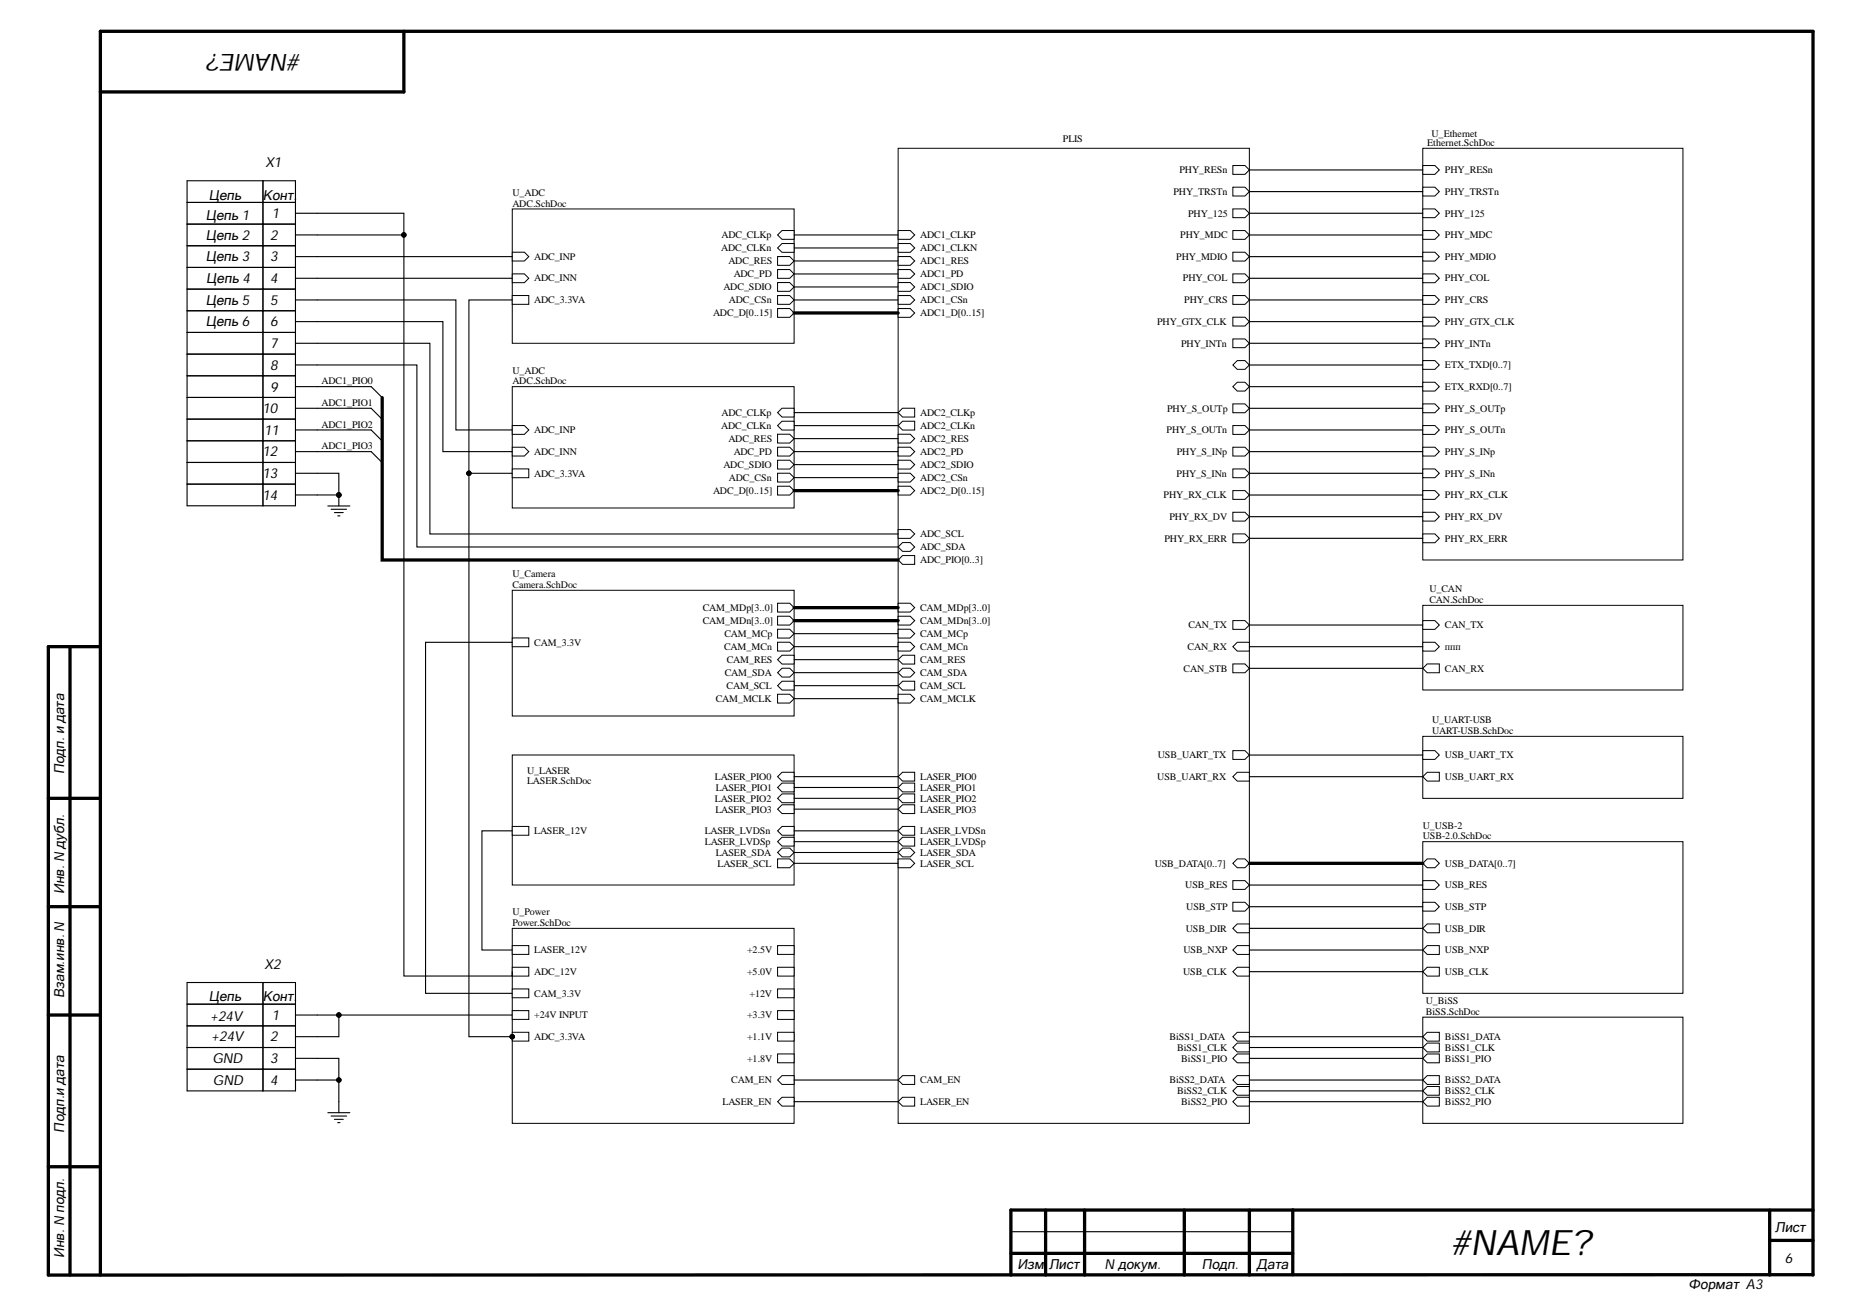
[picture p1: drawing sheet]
<svg xmlns="http://www.w3.org/2000/svg" width="297mm" height="210mm" viewBox="0 0 297 210" stroke-linecap="round" stroke-linejoin="round" font-family="sans-serif">
<defs><g id="words">
<text font-size="5.7" x="233" y="201.3">#NAME?</text>
<text font-size="3.8" x="48.3" y="8.6" transform="rotate(-180 48.3 8.6)">#NAME?</text>
<g font-size="2.2">
<text x="42.6" y="26.8">X1</text>
<text x="33" y="35.2">Цепь 1</text>
<text x="33.5" y="32">Цепь</text>
<text x="42.2" y="32">Конт.</text>
<text x="43.7" y="35">1</text>
<text x="33" y="42">Цепь 3</text>
<text x="33" y="38.5">Цепь 2</text>
<text x="43.4" y="38.5">2</text>
<text x="43.4" y="42">3</text>
<text x="33.1" y="45.4">Цепь 4</text>
<text x="43.4" y="45.4">4</text>
<text x="33" y="52.4">Цепь 6</text>
<text x="33" y="48.9">Цепь 5</text>
<text x="43.4" y="48.9">5</text>
<text x="43.4" y="52.4">6</text>
<text x="43.4" y="55.9">7</text>
<text x="43.4" y="59.3">8</text>
<text x="43.4" y="62.8">9</text>
<text x="42.1" y="66.3">10</text>
<text x="42.4" y="69.8">11</text>
<text x="42.1" y="73.2">12</text>
<text x="42.1" y="76.7">13</text>
<text x="42.1" y="80.2">14</text>
<text x="10.3" y="124.3" transform="rotate(-90 10.3 124.3)">Подп. и дата</text>
<text x="10.3" y="143.5" transform="rotate(-90 10.3 143.5)">Инв. N дубл.</text>
<text x="42.4" y="155.5">X2</text>
<text x="10.3" y="160.2" transform="rotate(-90 10.3 160.2)">Взам.инв. N</text>
<text x="33.5" y="160.7">Цепь</text>
<text x="42.2" y="160.7">Конт.</text>
<text x="33.8" y="163.9">+24V</text>
<text x="33.9" y="167.1">+24V</text>
<text x="43.4" y="167.1">2</text>
<text x="43.7" y="163.7">1</text>
<text x="34.1" y="170.6">GND</text>
<text x="43.4" y="170.6">3</text>
<text x="34.2" y="174.1">GND</text>
<text x="43.4" y="174.1">4</text>
<text x="10.3" y="181.7" transform="rotate(-90 10.3 181.7)">Подп.и дата</text>
<text x="285" y="197.7">Лист</text>
<text x="10.3" y="201.9" transform="rotate(-90 10.3 201.9)">Инв. N подл.</text>
<text x="163.4" y="203.6">Изм.</text>
<text x="168.4" y="203.6">Лист</text>
<text x="177.4" y="203.6">N докум.</text>
<text x="193" y="203.6">Подп.</text>
<text x="201.8" y="203.6">Дата</text>
<text x="286.6" y="202.6">6</text>
<text x="271.1" y="206.9">Формат A3</text>
</g>
<g font-size="1.6">
<text x="170.7" y="22.7">PLIS</text>
<text x="229.1" y="23.4">Ethernet.SchDoc</text>
<text x="229.9" y="22.1">U_Ethernet</text>
<text x="189.4" y="27.8">PHY_RESn</text>
<text x="232" y="27.8">PHY_RESn</text>
<text x="82.3" y="31.4">U_ADC</text>
<text x="82.3" y="33.2">ADC.SchDoc</text>
<text x="188.4" y="31.3">PHY_TRSTn</text>
<text x="190.8" y="34.8">PHY_125</text>
<text x="232" y="31.3">PHY_TRSTn</text>
<text x="232" y="34.8">PHY_125</text>
<text x="85.8" y="41.7">ADC_INP</text>
<text x="115.8" y="40.3">ADC_CLKn</text>
<text x="115.9" y="38.2">ADC_CLKp</text>
<text x="147.7" y="38.2">ADC1_CLKP</text>
<text x="147.7" y="40.3">ADC1_CLKN</text>
<text x="188.9" y="41.7">PHY_MDIO</text>
<text x="189.5" y="38.2">PHY_MDC</text>
<text x="232" y="38.2">PHY_MDC</text>
<text x="232" y="41.7">PHY_MDIO</text>
<text x="85.8" y="45.2">ADC_INN</text>
<text x="116.2" y="46.6">ADC_SDIO</text>
<text x="117" y="42.4">ADC_RES</text>
<text x="117.8" y="44.5">ADC_PD</text>
<text x="147.7" y="42.4">ADC1_RES</text>
<text x="147.7" y="44.5">ADC1_PD</text>
<text x="147.7" y="46.6">ADC1_SDIO</text>
<text x="189.9" y="45.2">PHY_COL</text>
<text x="232" y="45.2">PHY_COL</text>
<text x="85.8" y="48.7">ADC_3.3VA</text>
<text x="114.5" y="50.7">ADC_D[0..15]</text>
<text x="117" y="48.7">ADC_CSn</text>
<text x="147.7" y="48.7">ADC1_CSn</text>
<text x="147.7" y="50.7">ADC1_D[0..15]</text>
<text x="185.8" y="52.1">PHY_GTX_CLK</text>
<text x="190.1" y="48.7">PHY_CRS</text>
<text x="232" y="48.7">PHY_CRS</text>
<text x="232" y="52.1">PHY_GTX_CLK</text>
<text x="82.3" y="60">U_ADC</text>
<text x="189.6" y="55.6">PHY_INTn</text>
<text x="232" y="55.6">PHY_INTn</text>
<text x="232" y="59.1">ETX_TXD[0..7]</text>
<text x="51.6" y="65.2">ADC1_PIO1</text>
<text x="51.6" y="61.7">ADC1_PIO0</text>
<text x="82.3" y="61.7">ADC.SchDoc</text>
<text x="232" y="62.6">ETX_RXD[0..7]</text>
<text x="51.6" y="68.7">ADC1_PIO2</text>
<text x="85.8" y="69.5">ADC_INP</text>
<text x="115.8" y="68.8">ADC_CLKn</text>
<text x="115.9" y="66.8">ADC_CLKp</text>
<text x="117" y="70.9">ADC_RES</text>
<text x="147.7" y="70.9">ADC2_RES</text>
<text x="147.7" y="68.8">ADC2_CLKn</text>
<text x="147.7" y="66.8">ADC2_CLKp</text>
<text x="187.3" y="69.5">PHY_S_OUTn</text>
<text x="187.4" y="66">PHY_S_OUTp</text>
<text x="232" y="66">PHY_S_OUTp</text>
<text x="232" y="69.5">PHY_S_OUTn</text>
<text x="51.6" y="72.1">ADC1_PIO3</text>
<text x="85.8" y="73">ADC_INN</text>
<text x="85.8" y="76.5">ADC_3.3VA</text>
<text x="116.2" y="75.1">ADC_SDIO</text>
<text x="117" y="77.2">ADC_CSn</text>
<text x="117.8" y="73">ADC_PD</text>
<text x="147.7" y="77.2">ADC2_CSn</text>
<text x="147.7" y="75.1">ADC2_SDIO</text>
<text x="147.7" y="73">ADC2_PD</text>
<text x="188.9" y="76.5">PHY_S_INn</text>
<text x="188.9" y="73">PHY_S_INp</text>
<text x="232" y="73">PHY_S_INp</text>
<text x="232" y="76.5">PHY_S_INn</text>
<text x="114.5" y="79.3">ADC_D[0..15]</text>
<text x="147.7" y="79.3">ADC2_D[0..15]</text>
<text x="186.8" y="79.9">PHY_RX_CLK</text>
<text x="187.8" y="83.5">PHY_RX_DV</text>
<text x="232" y="79.9">PHY_RX_CLK</text>
<text x="232" y="83.5">PHY_RX_DV</text>
<text x="147.7" y="88.3">ADC_SDA</text>
<text x="147.7" y="86.2">ADC_SCL</text>
<text x="187" y="86.9">PHY_RX_ERR</text>
<text x="232" y="86.9">PHY_RX_ERR</text>
<text x="82.3" y="92.6">U_Camera</text>
<text x="82.3" y="94.4">Camera.SchDoc</text>
<text x="147.7" y="90.4">ADC_PIO[0..3]</text>
<text x="229.5" y="95.1">U_CAN</text>
<text x="112.9" y="98">CAM_MDp[3..0]</text>
<text x="112.9" y="100.1">CAM_MDn[3..0]</text>
<text x="147.7" y="98">CAM_MDp[3..0]</text>
<text x="147.7" y="100.1">CAM_MDn[3..0]</text>
<text x="190.8" y="100.8">CAN_TX</text>
<text x="229.5" y="96.8">CAN.SchDoc</text>
<text x="232" y="100.8">CAN_TX</text>
<text x="85.8" y="103.6">CAM_3.3V</text>
<text x="116.3" y="104.3">CAM_MCn</text>
<text x="116.3" y="102.2">CAM_MCp</text>
<text x="116.7" y="106.4">CAM_RES</text>
<text x="147.7" y="106.4">CAM_RES</text>
<text x="147.7" y="104.3">CAM_MCn</text>
<text x="147.7" y="102.2">CAM_MCp</text>
<text x="190" y="107.8">CAN_STB</text>
<text x="190.7" y="104.3">CAN_RX</text>
<text x="232" y="107.8">CAN_RX</text>
<text x="232" y="104.3">ппп</text>
<text x="114.9" y="112.7">CAM_MCLK</text>
<text x="116.4" y="108.5">CAM_SDA</text>
<text x="116.7" y="110.6">CAM_SCL</text>
<text x="147.7" y="112.7">CAM_MCLK</text>
<text x="147.7" y="110.6">CAM_SCL</text>
<text x="147.7" y="108.5">CAM_SDA</text>
<text x="229.9" y="116.1">U_UART-USB</text>
<text x="229.9" y="117.8">UART-USB.SchDoc</text>
<text x="84.6" y="124.1">U_LASER</text>
<text x="84.6" y="125.9">LASER.SchDoc</text>
<text x="114.8" y="125.2">LASER_PIO0</text>
<text x="147.7" y="125.2">LASER_PIO0</text>
<text x="185.8" y="125.2">USB_UART_RX</text>
<text x="185.9" y="121.7">USB_UART_TX</text>
<text x="232" y="121.7">USB_UART_TX</text>
<text x="232" y="125.2">USB_UART_RX</text>
<text x="114.8" y="128.6">LASER_PIO2</text>
<text x="114.9" y="130.4">LASER_PIO3</text>
<text x="114.9" y="126.9">LASER_PIO1</text>
<text x="147.7" y="126.9">LASER_PIO1</text>
<text x="147.7" y="128.6">LASER_PIO2</text>
<text x="147.7" y="130.4">LASER_PIO3</text>
<text x="85.8" y="133.9">LASER_12V</text>
<text x="113.1" y="133.9">LASER_LVDSn</text>
<text x="113.2" y="135.6">LASER_LVDSp</text>
<text x="114.9" y="137.3">LASER_SDA</text>
<text x="147.7" y="133.9">LASER_LVDSn</text>
<text x="147.7" y="135.6">LASER_LVDSp</text>
<text x="147.7" y="137.3">LASER_SDA</text>
<text x="228.5" y="133">U_USB-2</text>
<text x="228.5" y="134.7">USB-2.0.SchDoc</text>
<text x="115.2" y="139.1">LASER_SCL</text>
<text x="147.7" y="139.1">LASER_SCL</text>
<text x="185.4" y="139.1">USB_DATA[0..7]</text>
<text x="190.3" y="142.6">USB_RES</text>
<text x="232" y="139.1">USB_DATA[0..7]</text>
<text x="232" y="142.6">USB_RES</text>
<text x="82.3" y="146.9">U_Power</text>
<text x="82.3" y="148.6">Power.SchDoc</text>
<text x="190.4" y="149.5">USB_DIR</text>
<text x="190.5" y="146">USB_STP</text>
<text x="232" y="146">USB_STP</text>
<text x="232" y="149.5">USB_DIR</text>
<text x="85.8" y="153">LASER_12V</text>
<text x="120" y="153">+2.5V</text>
<text x="190" y="153">USB_NXP</text>
<text x="232" y="153">USB_NXP</text>
<text x="85.8" y="159.9">CAM_3.3V</text>
<text x="85.8" y="156.5">ADC_12V</text>
<text x="120" y="156.5">+5.0V</text>
<text x="120.3" y="159.9">+12V</text>
<text x="190" y="156.5">USB_CLK</text>
<text x="228.9" y="161.1">U_BiSS</text>
<text x="232" y="156.5">USB_CLK</text>
<text x="85.8" y="163.4">+24V INPUT</text>
<text x="85.8" y="166.9">ADC_3.3VA</text>
<text x="120" y="166.9">+1.1V</text>
<text x="120" y="163.4">+3.3V</text>
<text x="187.8" y="166.9">BiSS1_DATA</text>
<text x="228.9" y="162.9">BiSS.SchDoc</text>
<text x="232" y="166.9">BiSS1_DATA</text>
<text x="117.4" y="173.8">CAM_EN</text>
<text x="120" y="170.4">+1.8V</text>
<text x="147.7" y="173.8">CAM_EN</text>
<text x="187.8" y="173.8">BiSS2_DATA</text>
<text x="189" y="168.6">BiSS1_CLK</text>
<text x="189.7" y="170.4">BiSS1_PIO</text>
<text x="232" y="168.6">BiSS1_CLK</text>
<text x="232" y="170.4">BiSS1_PIO</text>
<text x="232" y="173.8">BiSS2_DATA</text>
<text x="116" y="177.3">LASER_EN</text>
<text x="147.7" y="177.3">LASER_EN</text>
<text x="189" y="175.6">BiSS2_CLK</text>
<text x="189.7" y="177.3">BiSS2_PIO</text>
<text x="232" y="175.6">BiSS2_CLK</text>
<text x="232" y="177.3">BiSS2_PIO</text>
</g>
</g></defs>
<g fill="none" stroke="#000" stroke-width=".53">
<path d="M64.8 5v9.8h-48.7M11.2 103.8v100.8M16.1 103.8h-8.3v100.8h283.3M7.8 128.1h8.3M7.8 145.5h8.3M7.8 162.9h8.3M7.8 187.2h8.3M167.9 194.2v10.4M174.1 194.2v10.4M190.2 194.2v10.4M200.6 194.2v10.4M207.6 194.1v10.5"/>
<path d="M284.1 194.2v10.4M284.1 199.1h7M291.1 194.2h-128.8v10.4M16.1 204.6v-199.6h275v199.6M162.3 201.1h45.3"/>
</g>
<path d="M162.3 197.7h45.3" fill="none" stroke="#000" stroke-width=".18"/>
<path d="M144.2 23.8h56.4v156.5h-56.4z" fill-rule="evenodd" fill="#fff"/>
<path d="M144.2 23.8h56.4v156.5h-56.4z" fill="none" stroke="#000" stroke-width=".16"/>
<path d="M144.2 37h2l.7 .7-.7 .7h-2z" fill-rule="evenodd" fill="#fff"/>
<path d="M144.2 37h2l.7 .7-.7 .7h-2z" fill="none" stroke="#000" stroke-width=".16"/>
<path d="M144.2 39.1h2l.7 .7-.7 .7h-2z" fill-rule="evenodd" fill="#fff"/>
<path d="M144.2 39.1h2l.7 .7-.7 .7h-2z" fill="none" stroke="#000" stroke-width=".16"/>
<path d="M144.2 41.2h2l.7 .7-.7 .7h-2z" fill-rule="evenodd" fill="#fff"/>
<path d="M144.2 41.2h2l.7 .7-.7 .7h-2z" fill="none" stroke="#000" stroke-width=".16"/>
<path d="M144.2 89.9l.7-.7h2v1.4h-2z" fill-rule="evenodd" fill="#fff"/>
<path d="M144.2 89.9l.7-.7h2v1.4h-2z" fill="none" stroke="#000" stroke-width=".16"/>
<path d="M197.9 124.6l.8-.7h1.9v1.4h-1.9z" fill-rule="evenodd" fill="#fff"/>
<path d="M197.9 124.6l.8-.7h1.9v1.4h-1.9z" fill="none" stroke="#000" stroke-width=".16"/>
<path d="M197.9 120.5h2l.7 .7-.7 .7h-2z" fill-rule="evenodd" fill="#fff"/>
<path d="M197.9 120.5h2l.7 .7-.7 .7h-2z" fill="none" stroke="#000" stroke-width=".16"/>
<path d="M197.9 106.5h2l.7 .8-.7 .7h-2z" fill-rule="evenodd" fill="#fff"/>
<path d="M197.9 106.5h2l.7 .8-.7 .7h-2z" fill="none" stroke="#000" stroke-width=".16"/>
<path d="M197.9 103.8l.8-.7h1.9v1.4h-1.9z" fill-rule="evenodd" fill="#fff"/>
<path d="M197.9 103.8l.8-.7h1.9v1.4h-1.9z" fill="none" stroke="#000" stroke-width=".16"/>
<path d="M197.9 99.6h2l.7 .7-.7 .7h-2z" fill-rule="evenodd" fill="#fff"/>
<path d="M197.9 99.6h2l.7 .7-.7 .7h-2z" fill="none" stroke="#000" stroke-width=".16"/>
<path d="M197.9 141.3h2l.7 .7-.7 .7h-2z" fill-rule="evenodd" fill="#fff"/>
<path d="M197.9 141.3h2l.7 .7-.7 .7h-2z" fill="none" stroke="#000" stroke-width=".16"/>
<path d="M197.9 144.8h2l.7 .7-.7 .7h-2z" fill-rule="evenodd" fill="#fff"/>
<path d="M197.9 144.8h2l.7 .7-.7 .7h-2z" fill="none" stroke="#000" stroke-width=".16"/>
<path d="M197.9 149l.8-.7h1.9v1.4h-1.9z" fill-rule="evenodd" fill="#fff"/>
<path d="M197.9 149l.8-.7h1.9v1.4h-1.9z" fill="none" stroke="#000" stroke-width=".16"/>
<path d="M197.9 138.5l.8-.7h1.2l.7 .7-.7 .8h-1.2z" fill-rule="evenodd" fill="#fff"/>
<path d="M197.9 138.5l.8-.7h1.2l.7 .7-.7 .8h-1.2z" fill="none" stroke="#000" stroke-width=".16"/>
<path d="M144.2 176.8l.7-.7h2v1.4h-2z" fill-rule="evenodd" fill="#fff"/>
<path d="M144.2 176.8l.7-.7h2v1.4h-2z" fill="none" stroke="#000" stroke-width=".16"/>
<path d="M144.2 173.3l.7-.7h2v1.4h-2z" fill-rule="evenodd" fill="#fff"/>
<path d="M144.2 173.3l.7-.7h2v1.4h-2z" fill="none" stroke="#000" stroke-width=".16"/>
<path d="M144.2 124.6l.7-.7h2v1.4h-2z" fill-rule="evenodd" fill="#fff"/>
<path d="M144.2 124.6l.7-.7h2v1.4h-2z" fill="none" stroke="#000" stroke-width=".16"/>
<path d="M144.2 126.4l.7-.7h2v1.4h-2z" fill-rule="evenodd" fill="#fff"/>
<path d="M144.2 126.4l.7-.7h2v1.4h-2z" fill="none" stroke="#000" stroke-width=".16"/>
<path d="M144.2 128.1l.7-.7h2v1.4h-2z" fill-rule="evenodd" fill="#fff"/>
<path d="M144.2 128.1l.7-.7h2v1.4h-2z" fill="none" stroke="#000" stroke-width=".16"/>
<path d="M144.2 129.8l.7-.7h2v1.5h-2z" fill-rule="evenodd" fill="#fff"/>
<path d="M144.2 129.8l.7-.7h2v1.5h-2z" fill="none" stroke="#000" stroke-width=".16"/>
<path d="M144.2 133.3l.7-.7h2v1.4h-2z" fill-rule="evenodd" fill="#fff"/>
<path d="M144.2 133.3l.7-.7h2v1.4h-2z" fill="none" stroke="#000" stroke-width=".16"/>
<path d="M144.2 135.1l.7-.7h2v1.4h-2z" fill-rule="evenodd" fill="#fff"/>
<path d="M144.2 135.1l.7-.7h2v1.4h-2z" fill="none" stroke="#000" stroke-width=".16"/>
<path d="M144.2 136.8l.7-.7h1.3l.7 .7-.7 .7h-1.3z" fill-rule="evenodd" fill="#fff"/>
<path d="M144.2 136.8l.7-.7h1.3l.7 .7-.7 .7h-1.3z" fill="none" stroke="#000" stroke-width=".16"/>
<path d="M144.2 137.8h2l.7 .7-.7 .8h-2z" fill-rule="evenodd" fill="#fff"/>
<path d="M144.2 137.8h2l.7 .7-.7 .8h-2z" fill="none" stroke="#000" stroke-width=".16"/>
<path d="M197.9 166.4l.8-.7h1.9v1.4h-1.9z" fill-rule="evenodd" fill="#fff"/>
<path d="M197.9 166.4l.8-.7h1.9v1.4h-1.9z" fill="none" stroke="#000" stroke-width=".16"/>
<path d="M197.9 168.1l.8-.7h1.9v1.4h-1.9z" fill-rule="evenodd" fill="#fff"/>
<path d="M197.9 168.1l.8-.7h1.9v1.4h-1.9z" fill="none" stroke="#000" stroke-width=".16"/>
<path d="M197.9 169.8l.8-.7h1.9v1.5h-1.9z" fill-rule="evenodd" fill="#fff"/>
<path d="M197.9 169.8l.8-.7h1.9v1.5h-1.9z" fill="none" stroke="#000" stroke-width=".16"/>
<path d="M197.9 173.3l.8-.7h1.9v1.4h-1.9z" fill-rule="evenodd" fill="#fff"/>
<path d="M197.9 173.3l.8-.7h1.9v1.4h-1.9z" fill="none" stroke="#000" stroke-width=".16"/>
<path d="M197.9 175.1l.8-.7h1.9v1.4h-1.9z" fill-rule="evenodd" fill="#fff"/>
<path d="M197.9 175.1l.8-.7h1.9v1.4h-1.9z" fill="none" stroke="#000" stroke-width=".16"/>
<path d="M144.2 43.3h2l.7 .7-.7 .7h-2z" fill-rule="evenodd" fill="#fff"/>
<path d="M144.2 43.3h2l.7 .7-.7 .7h-2z" fill="none" stroke="#000" stroke-width=".16"/>
<path d="M144.2 45.3h2l.7 .8-.7 .7h-2z" fill-rule="evenodd" fill="#fff"/>
<path d="M144.2 45.3h2l.7 .8-.7 .7h-2z" fill="none" stroke="#000" stroke-width=".16"/>
<path d="M144.2 47.4h2l.7 .7-.7 .7h-2z" fill-rule="evenodd" fill="#fff"/>
<path d="M144.2 47.4h2l.7 .7-.7 .7h-2z" fill="none" stroke="#000" stroke-width=".16"/>
<path d="M144.2 49.5h2l.7 .7-.7 .7h-2z" fill-rule="evenodd" fill="#fff"/>
<path d="M144.2 49.5h2l.7 .7-.7 .7h-2z" fill="none" stroke="#000" stroke-width=".16"/>
<path d="M144.2 78h2l.7 .7-.7 .7h-2z" fill-rule="evenodd" fill="#fff"/>
<path d="M144.2 78h2l.7 .7-.7 .7h-2z" fill="none" stroke="#000" stroke-width=".16"/>
<path d="M144.2 75.9h2l.7 .7-.7 .8h-2z" fill-rule="evenodd" fill="#fff"/>
<path d="M144.2 75.9h2l.7 .7-.7 .8h-2z" fill="none" stroke="#000" stroke-width=".16"/>
<path d="M144.2 73.9h2l.7 .7-.7 .7h-2z" fill-rule="evenodd" fill="#fff"/>
<path d="M144.2 73.9h2l.7 .7-.7 .7h-2z" fill="none" stroke="#000" stroke-width=".16"/>
<path d="M144.2 71.8h2l.7 .7-.7 .7h-2z" fill-rule="evenodd" fill="#fff"/>
<path d="M144.2 71.8h2l.7 .7-.7 .7h-2z" fill="none" stroke="#000" stroke-width=".16"/>
<path d="M144.2 69.7h2l.7 .7-.7 .7h-2z" fill-rule="evenodd" fill="#fff"/>
<path d="M144.2 69.7h2l.7 .7-.7 .7h-2z" fill="none" stroke="#000" stroke-width=".16"/>
<path d="M144.2 68.3l.7-.7h2v1.4h-2z" fill-rule="evenodd" fill="#fff"/>
<path d="M144.2 68.3l.7-.7h2v1.4h-2z" fill="none" stroke="#000" stroke-width=".16"/>
<path d="M144.2 66.2l.7-.7h2v1.4h-2z" fill-rule="evenodd" fill="#fff"/>
<path d="M144.2 66.2l.7-.7h2v1.4h-2z" fill="none" stroke="#000" stroke-width=".16"/>
<path d="M144.2 87.8l.7-.7h1.3l.7 .7-.7 .7h-1.3z" fill-rule="evenodd" fill="#fff"/>
<path d="M144.2 87.8l.7-.7h1.3l.7 .7-.7 .7h-1.3z" fill="none" stroke="#000" stroke-width=".16"/>
<path d="M144.2 85h2l.7 .7-.7 .7h-2z" fill-rule="evenodd" fill="#fff"/>
<path d="M144.2 85h2l.7 .7-.7 .7h-2z" fill="none" stroke="#000" stroke-width=".16"/>
<path d="M144.2 111.4h2l.7 .7-.7 .7h-2z" fill-rule="evenodd" fill="#fff"/>
<path d="M144.2 111.4h2l.7 .7-.7 .7h-2z" fill="none" stroke="#000" stroke-width=".16"/>
<path d="M144.2 110l.7-.7h2v1.4h-2z" fill-rule="evenodd" fill="#fff"/>
<path d="M144.2 110l.7-.7h2v1.4h-2z" fill="none" stroke="#000" stroke-width=".16"/>
<path d="M144.2 107.9l.7-.7h1.3l.7 .7-.7 .8h-1.3z" fill-rule="evenodd" fill="#fff"/>
<path d="M144.2 107.9l.7-.7h1.3l.7 .7-.7 .8h-1.3z" fill="none" stroke="#000" stroke-width=".16"/>
<path d="M144.2 105.9l.7-.7h2v1.4h-2z" fill-rule="evenodd" fill="#fff"/>
<path d="M144.2 105.9l.7-.7h2v1.4h-2z" fill="none" stroke="#000" stroke-width=".16"/>
<path d="M144.2 103.1h2l.7 .7-.7 .7h-2z" fill-rule="evenodd" fill="#fff"/>
<path d="M144.2 103.1h2l.7 .7-.7 .7h-2z" fill="none" stroke="#000" stroke-width=".16"/>
<path d="M144.2 101h2l.7 .7-.7 .7h-2z" fill-rule="evenodd" fill="#fff"/>
<path d="M144.2 101h2l.7 .7-.7 .7h-2z" fill="none" stroke="#000" stroke-width=".16"/>
<path d="M144.2 96.8h2l.7 .7-.7 .7h-2z" fill-rule="evenodd" fill="#fff"/>
<path d="M144.2 96.8h2l.7 .7-.7 .7h-2z" fill="none" stroke="#000" stroke-width=".16"/>
<path d="M144.2 98.9h2l.7 .7-.7 .7h-2z" fill-rule="evenodd" fill="#fff"/>
<path d="M144.2 98.9h2l.7 .7-.7 .7h-2z" fill="none" stroke="#000" stroke-width=".16"/>
<path d="M197.9 176.8l.8-.7h1.9v1.4h-1.9z" fill-rule="evenodd" fill="#fff"/>
<path d="M197.9 176.8l.8-.7h1.9v1.4h-1.9z" fill="none" stroke="#000" stroke-width=".16"/>
<path d="M197.9 155.9l.8-.7h1.9v1.4h-1.9z" fill-rule="evenodd" fill="#fff"/>
<path d="M197.9 155.9l.8-.7h1.9v1.4h-1.9z" fill="none" stroke="#000" stroke-width=".16"/>
<path d="M197.9 152.5l.8-.8h1.9v1.5h-1.9z" fill-rule="evenodd" fill="#fff"/>
<path d="M197.9 152.5l.8-.8h1.9v1.5h-1.9z" fill="none" stroke="#000" stroke-width=".16"/>
<path d="M197.9 50.9h2l.7 .7-.7 .7h-2z" fill-rule="evenodd" fill="#fff"/>
<path d="M197.9 50.9h2l.7 .7-.7 .7h-2z" fill="none" stroke="#000" stroke-width=".16"/>
<path d="M197.9 85.7h2l.7 .7-.7 .7h-2z" fill-rule="evenodd" fill="#fff"/>
<path d="M197.9 85.7h2l.7 .7-.7 .7h-2z" fill="none" stroke="#000" stroke-width=".16"/>
<path d="M197.9 82.2h2l.7 .7-.7 .7h-2z" fill-rule="evenodd" fill="#fff"/>
<path d="M197.9 82.2h2l.7 .7-.7 .7h-2z" fill="none" stroke="#000" stroke-width=".16"/>
<path d="M197.9 78.7h2l.7 .7-.7 .7h-2z" fill-rule="evenodd" fill="#fff"/>
<path d="M197.9 78.7h2l.7 .7-.7 .7h-2z" fill="none" stroke="#000" stroke-width=".16"/>
<path d="M197.9 75.3h2l.7 .7-.7 .7h-2z" fill-rule="evenodd" fill="#fff"/>
<path d="M197.9 75.3h2l.7 .7-.7 .7h-2z" fill="none" stroke="#000" stroke-width=".16"/>
<path d="M197.9 71.8h2l.7 .7-.7 .7h-2z" fill-rule="evenodd" fill="#fff"/>
<path d="M197.9 71.8h2l.7 .7-.7 .7h-2z" fill="none" stroke="#000" stroke-width=".16"/>
<path d="M197.9 68.3h2l.7 .7-.7 .7h-2z" fill-rule="evenodd" fill="#fff"/>
<path d="M197.9 68.3h2l.7 .7-.7 .7h-2z" fill="none" stroke="#000" stroke-width=".16"/>
<path d="M197.9 64.8h2l.7 .7-.7 .7h-2z" fill-rule="evenodd" fill="#fff"/>
<path d="M197.9 64.8h2l.7 .7-.7 .7h-2z" fill="none" stroke="#000" stroke-width=".16"/>
<path d="M197.9 62l.8-.7h1.2l.7 .7-.7 .8h-1.2z" fill-rule="evenodd" fill="#fff"/>
<path d="M197.9 62l.8-.7h1.2l.7 .7-.7 .8h-1.2z" fill="none" stroke="#000" stroke-width=".16"/>
<path d="M197.9 58.6l.8-.7h1.2l.7 .7-.7 .7h-1.2z" fill-rule="evenodd" fill="#fff"/>
<path d="M197.9 58.6l.8-.7h1.2l.7 .7-.7 .7h-1.2z" fill="none" stroke="#000" stroke-width=".16"/>
<path d="M197.9 54.4h2l.7 .7-.7 .7h-2z" fill-rule="evenodd" fill="#fff"/>
<path d="M197.9 54.4h2l.7 .7-.7 .7h-2z" fill="none" stroke="#000" stroke-width=".16"/>
<path d="M197.9 47.4h2l.7 .7-.7 .7h-2z" fill-rule="evenodd" fill="#fff"/>
<path d="M197.9 47.4h2l.7 .7-.7 .7h-2z" fill="none" stroke="#000" stroke-width=".16"/>
<path d="M197.9 44h2l.7 .7-.7 .7h-2z" fill-rule="evenodd" fill="#fff"/>
<path d="M197.9 44h2l.7 .7-.7 .7h-2z" fill="none" stroke="#000" stroke-width=".16"/>
<path d="M197.9 40.5h2l.7 .7-.7 .7h-2z" fill-rule="evenodd" fill="#fff"/>
<path d="M197.9 40.5h2l.7 .7-.7 .7h-2z" fill="none" stroke="#000" stroke-width=".16"/>
<path d="M197.9 37h2l.7 .7-.7 .7h-2z" fill-rule="evenodd" fill="#fff"/>
<path d="M197.9 37h2l.7 .7-.7 .7h-2z" fill="none" stroke="#000" stroke-width=".16"/>
<path d="M197.9 33.5h2l.7 .7-.7 .7h-2z" fill-rule="evenodd" fill="#fff"/>
<path d="M197.9 33.5h2l.7 .7-.7 .7h-2z" fill="none" stroke="#000" stroke-width=".16"/>
<path d="M197.9 30h2l.7 .7-.7 .8h-2z" fill-rule="evenodd" fill="#fff"/>
<path d="M197.9 30h2l.7 .7-.7 .8h-2z" fill="none" stroke="#000" stroke-width=".16"/>
<path d="M197.9 26.6h2l.7 .7-.7 .7h-2z" fill-rule="evenodd" fill="#fff"/>
<path d="M197.9 26.6h2l.7 .7-.7 .7h-2z" fill="none" stroke="#000" stroke-width=".16"/>
<path d="M30 171.6v3.5h17.4v-3.5M42.2 171.6v3.5M47.4 173.3h3.5M52.6 178.6h3.6M53.2 179.1h2.4M53.7 179.6h1.4M54.4 176.8v1.8M54.2 180.2h.4" fill="none" stroke="#000" stroke-width=".18"/>
<path d="M30 157.7h17.4v13.9h-17.4zM42.2 157.7v13.9M30 161.1h17.4M30 164.6h17.4M30 168.1h17.4M47.4 162.9h3.5M47.4 166.4h3.5M47.4 169.8h3.5" fill="none" stroke="#000" stroke-width=".17"/>
<path d="M82.2 149h45.3v31.3h-45.3z" fill-rule="evenodd" fill="#fff"/>
<g fill="none" stroke="#000" stroke-width=".16">
<path d="M82.2 149h45.3v31.3h-45.3z"/>
<circle cx="82.2" cy="166.4" r=".35"/>
</g>
<circle cx="82.2" cy="166.4" r=".35" fill="#000"/>
<path d="M82.2 162.2h2.7v1.4h-2.7z" fill-rule="evenodd" fill="#fff"/>
<path d="M82.2 162.2h2.7v1.4h-2.7z" fill="none" stroke="#000" stroke-width=".16"/>
<path d="M124.9 173.3l.7-.7h1.9v1.4h-1.9z" fill-rule="evenodd" fill="#fff"/>
<path d="M124.9 173.3l.7-.7h1.9v1.4h-1.9z" fill="none" stroke="#000" stroke-width=".16"/>
<path d="M124.9 176.8l.7-.7h1.9v1.4h-1.9z" fill-rule="evenodd" fill="#fff"/>
<path d="M124.9 176.8l.7-.7h1.9v1.4h-1.9z" fill="none" stroke="#000" stroke-width=".16"/>
<path d="M82.2 151.7h2.7v1.5h-2.7z" fill-rule="evenodd" fill="#fff"/>
<path d="M82.2 151.7h2.7v1.5h-2.7z" fill="none" stroke="#000" stroke-width=".16"/>
<path d="M82.2 158.7h2.7v1.4h-2.7z" fill-rule="evenodd" fill="#fff"/>
<path d="M82.2 158.7h2.7v1.4h-2.7z" fill="none" stroke="#000" stroke-width=".16"/>
<path d="M124.9 165.7h2.6v1.4h-2.6z" fill-rule="evenodd" fill="#fff"/>
<path d="M124.9 165.7h2.6v1.4h-2.6z" fill="none" stroke="#000" stroke-width=".16"/>
<path d="M124.9 169.1h2.6v1.4h-2.6z" fill-rule="evenodd" fill="#fff"/>
<path d="M124.9 169.1h2.6v1.4h-2.6z" fill="none" stroke="#000" stroke-width=".16"/>
<path d="M124.9 151.7h2.6v1.5h-2.6z" fill-rule="evenodd" fill="#fff"/>
<path d="M124.9 151.7h2.6v1.5h-2.6z" fill="none" stroke="#000" stroke-width=".16"/>
<path d="M124.9 162.2h2.6v1.4h-2.6z" fill-rule="evenodd" fill="#fff"/>
<path d="M124.9 162.2h2.6v1.4h-2.6z" fill="none" stroke="#000" stroke-width=".16"/>
<path d="M124.9 158.7h2.6v1.4h-2.6z" fill-rule="evenodd" fill="#fff"/>
<path d="M124.9 158.7h2.6v1.4h-2.6z" fill="none" stroke="#000" stroke-width=".16"/>
<path d="M124.9 155.2h2.6v1.4h-2.6z" fill-rule="evenodd" fill="#fff"/>
<path d="M124.9 155.2h2.6v1.4h-2.6z" fill="none" stroke="#000" stroke-width=".16"/>
<path d="M82.2 155.2h2.7v1.4h-2.7z" fill-rule="evenodd" fill="#fff"/>
<path d="M82.2 155.2h2.7v1.4h-2.7z" fill="none" stroke="#000" stroke-width=".16"/>
<path d="M82.2 165.7h2.7v1.4h-2.7z" fill-rule="evenodd" fill="#fff"/>
<g fill="none" stroke="#000" stroke-width=".16">
<path d="M82.2 165.7h2.7v1.4h-2.7z"/>
<circle cx="82.2" cy="166.4" r=".35"/>
</g>
<circle cx="82.2" cy="166.4" r=".35" fill="#000"/>
<path d="M82.2 121.2h45.3v20.8h-45.3z" fill-rule="evenodd" fill="#fff"/>
<path d="M82.2 121.2h45.3v20.8h-45.3z" fill="none" stroke="#000" stroke-width=".16"/>
<path d="M124.9 135.1l.7-.7h1.9v1.4h-1.9z" fill-rule="evenodd" fill="#fff"/>
<path d="M124.9 135.1l.7-.7h1.9v1.4h-1.9z" fill="none" stroke="#000" stroke-width=".16"/>
<path d="M124.9 136.8l.7-.7h1.2l.7 .7-.7 .7h-1.2z" fill-rule="evenodd" fill="#fff"/>
<path d="M124.9 136.8l.7-.7h1.2l.7 .7-.7 .7h-1.2z" fill="none" stroke="#000" stroke-width=".16"/>
<path d="M124.9 137.8h1.9l.7 .7-.7 .8h-1.9z" fill-rule="evenodd" fill="#fff"/>
<path d="M124.9 137.8h1.9l.7 .7-.7 .8h-1.9z" fill="none" stroke="#000" stroke-width=".16"/>
<path d="M124.9 124.6l.7-.7h1.9v1.4h-1.9z" fill-rule="evenodd" fill="#fff"/>
<path d="M124.9 124.6l.7-.7h1.9v1.4h-1.9z" fill="none" stroke="#000" stroke-width=".16"/>
<path d="M124.9 126.4l.7-.7h1.9v1.4h-1.9z" fill-rule="evenodd" fill="#fff"/>
<path d="M124.9 126.4l.7-.7h1.9v1.4h-1.9z" fill="none" stroke="#000" stroke-width=".16"/>
<path d="M124.9 128.1l.7-.7h1.9v1.4h-1.9z" fill-rule="evenodd" fill="#fff"/>
<path d="M124.9 128.1l.7-.7h1.9v1.4h-1.9z" fill="none" stroke="#000" stroke-width=".16"/>
<path d="M124.9 129.8l.7-.7h1.9v1.5h-1.9z" fill-rule="evenodd" fill="#fff"/>
<path d="M124.9 129.8l.7-.7h1.9v1.5h-1.9z" fill="none" stroke="#000" stroke-width=".16"/>
<path d="M82.2 132.6h2.7v1.4h-2.7z" fill-rule="evenodd" fill="#fff"/>
<path d="M82.2 132.6h2.7v1.4h-2.7z" fill="none" stroke="#000" stroke-width=".16"/>
<path d="M124.9 133.3l.7-.7h1.9v1.4h-1.9z" fill-rule="evenodd" fill="#fff"/>
<path d="M124.9 133.3l.7-.7h1.9v1.4h-1.9z" fill="none" stroke="#000" stroke-width=".16"/>
<path d="M82.2 33.5h45.3v21.6h-45.3z" fill-rule="evenodd" fill="#fff"/>
<path d="M82.2 33.5h45.3v21.6h-45.3z" fill="none" stroke="#000" stroke-width=".16"/>
<path d="M124.9 47.4h1.9l.7 .7-.7 .7h-1.9z" fill-rule="evenodd" fill="#fff"/>
<path d="M124.9 47.4h1.9l.7 .7-.7 .7h-1.9z" fill="none" stroke="#000" stroke-width=".16"/>
<path d="M124.9 45.3h1.9l.7 .8-.7 .7h-1.9z" fill-rule="evenodd" fill="#fff"/>
<path d="M124.9 45.3h1.9l.7 .8-.7 .7h-1.9z" fill="none" stroke="#000" stroke-width=".16"/>
<path d="M124.9 43.3h1.9l.7 .7-.7 .7h-1.9z" fill-rule="evenodd" fill="#fff"/>
<path d="M124.9 43.3h1.9l.7 .7-.7 .7h-1.9z" fill="none" stroke="#000" stroke-width=".16"/>
<path d="M124.9 41.2h1.9l.7 .7-.7 .7h-1.9z" fill-rule="evenodd" fill="#fff"/>
<path d="M124.9 41.2h1.9l.7 .7-.7 .7h-1.9z" fill="none" stroke="#000" stroke-width=".16"/>
<path d="M124.9 39.8l.7-.7h1.9v1.4h-1.9z" fill-rule="evenodd" fill="#fff"/>
<path d="M124.9 39.8l.7-.7h1.9v1.4h-1.9z" fill="none" stroke="#000" stroke-width=".16"/>
<path d="M124.9 37.7l.7-.7h1.9v1.4h-1.9z" fill-rule="evenodd" fill="#fff"/>
<path d="M124.9 37.7l.7-.7h1.9v1.4h-1.9z" fill="none" stroke="#000" stroke-width=".16"/>
<path d="M124.9 49.5h1.9l.7 .7-.7 .7h-1.9z" fill-rule="evenodd" fill="#fff"/>
<path d="M124.9 49.5h1.9l.7 .7-.7 .7h-1.9z" fill="none" stroke="#000" stroke-width=".16"/>
<path d="M82.2 40.5h2l.7 .7-.7 .7h-2z" fill-rule="evenodd" fill="#fff"/>
<path d="M82.2 40.5h2l.7 .7-.7 .7h-2z" fill="none" stroke="#000" stroke-width=".16"/>
<path d="M82.2 44h2l.7 .7-.7 .7h-2z" fill-rule="evenodd" fill="#fff"/>
<path d="M82.2 44h2l.7 .7-.7 .7h-2z" fill="none" stroke="#000" stroke-width=".16"/>
<path d="M82.2 47.4h2.7v1.4h-2.7z" fill-rule="evenodd" fill="#fff"/>
<path d="M82.2 47.4h2.7v1.4h-2.7z" fill="none" stroke="#000" stroke-width=".16"/>
<path d="M82.2 62h45.3v19.5h-45.3z" fill-rule="evenodd" fill="#fff"/>
<path d="M82.2 62h45.3v19.5h-45.3z" fill="none" stroke="#000" stroke-width=".16"/>
<path d="M124.9 75.9h1.9l.7 .7-.7 .8h-1.9z" fill-rule="evenodd" fill="#fff"/>
<path d="M124.9 75.9h1.9l.7 .7-.7 .8h-1.9z" fill="none" stroke="#000" stroke-width=".16"/>
<path d="M124.9 73.9h1.9l.7 .7-.7 .7h-1.9z" fill-rule="evenodd" fill="#fff"/>
<path d="M124.9 73.9h1.9l.7 .7-.7 .7h-1.9z" fill="none" stroke="#000" stroke-width=".16"/>
<path d="M124.9 71.8h1.9l.7 .7-.7 .7h-1.9z" fill-rule="evenodd" fill="#fff"/>
<path d="M124.9 71.8h1.9l.7 .7-.7 .7h-1.9z" fill="none" stroke="#000" stroke-width=".16"/>
<path d="M124.9 69.7h1.9l.7 .7-.7 .7h-1.9z" fill-rule="evenodd" fill="#fff"/>
<path d="M124.9 69.7h1.9l.7 .7-.7 .7h-1.9z" fill="none" stroke="#000" stroke-width=".16"/>
<path d="M124.9 68.3l.7-.7h1.9v1.4h-1.9z" fill-rule="evenodd" fill="#fff"/>
<path d="M124.9 68.3l.7-.7h1.9v1.4h-1.9z" fill="none" stroke="#000" stroke-width=".16"/>
<path d="M124.9 66.2l.7-.7h1.9v1.4h-1.9z" fill-rule="evenodd" fill="#fff"/>
<path d="M124.9 66.2l.7-.7h1.9v1.4h-1.9z" fill="none" stroke="#000" stroke-width=".16"/>
<path d="M124.9 78h1.9l.7 .7-.7 .7h-1.9z" fill-rule="evenodd" fill="#fff"/>
<path d="M124.9 78h1.9l.7 .7-.7 .7h-1.9z" fill="none" stroke="#000" stroke-width=".16"/>
<path d="M82.2 68.3h2l.7 .7-.7 .7h-2z" fill-rule="evenodd" fill="#fff"/>
<path d="M82.2 68.3h2l.7 .7-.7 .7h-2z" fill="none" stroke="#000" stroke-width=".16"/>
<path d="M82.2 71.8h2l.7 .7-.7 .7h-2z" fill-rule="evenodd" fill="#fff"/>
<path d="M82.2 71.8h2l.7 .7-.7 .7h-2z" fill="none" stroke="#000" stroke-width=".16"/>
<path d="M82.2 75.2h2.7v1.5h-2.7z" fill-rule="evenodd" fill="#fff"/>
<g fill="none" stroke="#000" stroke-width=".16">
<path d="M82.2 75.2h2.7v1.5h-2.7z"/>
<circle cx="54.4" cy="79.4" r=".35"/>
</g>
<path d="M54.4 79.4v1.8M59.6 62l1.8 1.8M59.6 65.5l1.8 1.8M59.6 69l1.8 1.8M59.6 72.5l1.8 1.7M52.6 81.2h3.6M53.2 81.7h2.4M53.7 82.3h1.4M54.2 82.8h.4" fill="none" stroke="#000" stroke-width=".18"/>
<circle cx="54.4" cy="79.4" r=".35" fill="#000"/>
<path d="M82.2 94.7h45.3v20.2h-45.3z" fill-rule="evenodd" fill="#fff"/>
<path d="M82.2 94.7h45.3v20.2h-45.3z" fill="none" stroke="#000" stroke-width=".16"/>
<path d="M124.9 96.8h1.9l.7 .7-.7 .7h-1.9z" fill-rule="evenodd" fill="#fff"/>
<path d="M124.9 96.8h1.9l.7 .7-.7 .7h-1.9z" fill="none" stroke="#000" stroke-width=".16"/>
<path d="M124.9 110l.7-.7h1.9v1.4h-1.9z" fill-rule="evenodd" fill="#fff"/>
<path d="M124.9 110l.7-.7h1.9v1.4h-1.9z" fill="none" stroke="#000" stroke-width=".16"/>
<path d="M124.9 107.9l.7-.7h1.2l.7 .7-.7 .8h-1.2z" fill-rule="evenodd" fill="#fff"/>
<path d="M124.9 107.9l.7-.7h1.2l.7 .7-.7 .8h-1.2z" fill="none" stroke="#000" stroke-width=".16"/>
<path d="M124.9 111.4h1.9l.7 .7-.7 .7h-1.9z" fill-rule="evenodd" fill="#fff"/>
<path d="M124.9 111.4h1.9l.7 .7-.7 .7h-1.9z" fill="none" stroke="#000" stroke-width=".16"/>
<path d="M124.9 105.9l.7-.7h1.9v1.4h-1.9z" fill-rule="evenodd" fill="#fff"/>
<path d="M124.9 105.9l.7-.7h1.9v1.4h-1.9z" fill="none" stroke="#000" stroke-width=".16"/>
<path d="M82.2 102.4h2.7v1.4h-2.7z" fill-rule="evenodd" fill="#fff"/>
<path d="M82.2 102.4h2.7v1.4h-2.7z" fill="none" stroke="#000" stroke-width=".16"/>
<path d="M124.9 98.9h1.9l.7 .7-.7 .7h-1.9z" fill-rule="evenodd" fill="#fff"/>
<path d="M124.9 98.9h1.9l.7 .7-.7 .7h-1.9z" fill="none" stroke="#000" stroke-width=".16"/>
<path d="M124.9 101h1.9l.7 .7-.7 .7h-1.9z" fill-rule="evenodd" fill="#fff"/>
<path d="M124.9 101h1.9l.7 .7-.7 .7h-1.9z" fill="none" stroke="#000" stroke-width=".16"/>
<path d="M124.9 103.1h1.9l.7 .7-.7 .7h-1.9z" fill-rule="evenodd" fill="#fff"/>
<path d="M124.9 103.1h1.9l.7 .7-.7 .7h-1.9z" fill="none" stroke="#000" stroke-width=".16"/>
<path d="M228.4 135.1h41.8v24.3h-41.8z" fill-rule="evenodd" fill="#fff"/>
<path d="M228.4 135.1h41.8v24.3h-41.8z" fill="none" stroke="#000" stroke-width=".16"/>
<path d="M228.4 138.5l.8-.7h1.2l.7 .7-.7 .8h-1.2z" fill-rule="evenodd" fill="#fff"/>
<path d="M228.4 138.5l.8-.7h1.2l.7 .7-.7 .8h-1.2z" fill="none" stroke="#000" stroke-width=".16"/>
<path d="M228.4 141.3h2l.7 .7-.7 .7h-2z" fill-rule="evenodd" fill="#fff"/>
<path d="M228.4 141.3h2l.7 .7-.7 .7h-2z" fill="none" stroke="#000" stroke-width=".16"/>
<path d="M228.4 144.8h2l.7 .7-.7 .7h-2z" fill-rule="evenodd" fill="#fff"/>
<path d="M228.4 144.8h2l.7 .7-.7 .7h-2z" fill="none" stroke="#000" stroke-width=".16"/>
<path d="M228.4 149l.8-.7h1.9v1.4h-1.9z" fill-rule="evenodd" fill="#fff"/>
<path d="M228.4 149l.8-.7h1.9v1.4h-1.9z" fill="none" stroke="#000" stroke-width=".16"/>
<path d="M228.4 152.5l.8-.8h1.9v1.5h-1.9z" fill-rule="evenodd" fill="#fff"/>
<path d="M228.4 152.5l.8-.8h1.9v1.5h-1.9z" fill="none" stroke="#000" stroke-width=".16"/>
<path d="M228.4 155.9l.8-.7h1.9v1.4h-1.9z" fill-rule="evenodd" fill="#fff"/>
<path d="M228.4 155.9l.8-.7h1.9v1.4h-1.9z" fill="none" stroke="#000" stroke-width=".16"/>
<path d="M228.4 118.2h41.8v9.9h-41.8z" fill-rule="evenodd" fill="#fff"/>
<path d="M228.4 118.2h41.8v9.9h-41.8z" fill="none" stroke="#000" stroke-width=".16"/>
<path d="M228.4 120.5h2l.7 .7-.7 .7h-2z" fill-rule="evenodd" fill="#fff"/>
<path d="M228.4 120.5h2l.7 .7-.7 .7h-2z" fill="none" stroke="#000" stroke-width=".16"/>
<path d="M228.4 124.6l.8-.7h1.9v1.4h-1.9z" fill-rule="evenodd" fill="#fff"/>
<path d="M228.4 124.6l.8-.7h1.9v1.4h-1.9z" fill="none" stroke="#000" stroke-width=".16"/>
<path d="M228.4 163.2h41.8v17.1h-41.8z" fill-rule="evenodd" fill="#fff"/>
<path d="M228.4 163.2h41.8v17.1h-41.8z" fill="none" stroke="#000" stroke-width=".16"/>
<path d="M228.4 168.1l.8-.7h1.9v1.4h-1.9z" fill-rule="evenodd" fill="#fff"/>
<path d="M228.4 168.1l.8-.7h1.9v1.4h-1.9z" fill="none" stroke="#000" stroke-width=".16"/>
<path d="M228.4 169.8l.8-.7h1.9v1.5h-1.9z" fill-rule="evenodd" fill="#fff"/>
<path d="M228.4 169.8l.8-.7h1.9v1.5h-1.9z" fill="none" stroke="#000" stroke-width=".16"/>
<path d="M228.4 166.4l.8-.7h1.9v1.4h-1.9z" fill-rule="evenodd" fill="#fff"/>
<path d="M228.4 166.4l.8-.7h1.9v1.4h-1.9z" fill="none" stroke="#000" stroke-width=".16"/>
<path d="M228.4 175.1l.8-.7h1.9v1.4h-1.9z" fill-rule="evenodd" fill="#fff"/>
<path d="M228.4 175.1l.8-.7h1.9v1.4h-1.9z" fill="none" stroke="#000" stroke-width=".16"/>
<path d="M228.4 176.8l.8-.7h1.9v1.4h-1.9z" fill-rule="evenodd" fill="#fff"/>
<path d="M228.4 176.8l.8-.7h1.9v1.4h-1.9z" fill="none" stroke="#000" stroke-width=".16"/>
<path d="M228.4 173.3l.8-.7h1.9v1.4h-1.9z" fill-rule="evenodd" fill="#fff"/>
<path d="M228.4 173.3l.8-.7h1.9v1.4h-1.9z" fill="none" stroke="#000" stroke-width=".16"/>
<path d="M228.4 97.1h41.8v13.6h-41.8z" fill-rule="evenodd" fill="#fff"/>
<path d="M228.4 97.1h41.8v13.6h-41.8z" fill="none" stroke="#000" stroke-width=".16"/>
<path d="M228.4 99.6h2l.7 .7-.7 .7h-2z" fill-rule="evenodd" fill="#fff"/>
<path d="M228.4 99.6h2l.7 .7-.7 .7h-2z" fill="none" stroke="#000" stroke-width=".16"/>
<path d="M228.4 107.3l.8-.8h1.9v1.5h-1.9z" fill-rule="evenodd" fill="#fff"/>
<path d="M228.4 107.3l.8-.8h1.9v1.5h-1.9z" fill="none" stroke="#000" stroke-width=".16"/>
<path d="M228.4 103.1h2l.7 .7-.7 .7h-2z" fill-rule="evenodd" fill="#fff"/>
<path d="M228.4 103.1h2l.7 .7-.7 .7h-2z" fill="none" stroke="#000" stroke-width=".16"/>
<path d="M228.4 23.8h41.8v66.1h-41.8z" fill-rule="evenodd" fill="#fff"/>
<path d="M228.4 23.8h41.8v66.1h-41.8z" fill="none" stroke="#000" stroke-width=".16"/>
<path d="M228.4 26.6h2l.7 .7-.7 .7h-2z" fill-rule="evenodd" fill="#fff"/>
<path d="M228.4 26.6h2l.7 .7-.7 .7h-2z" fill="none" stroke="#000" stroke-width=".16"/>
<path d="M228.4 30h2l.7 .7-.7 .8h-2z" fill-rule="evenodd" fill="#fff"/>
<path d="M228.4 30h2l.7 .7-.7 .8h-2z" fill="none" stroke="#000" stroke-width=".16"/>
<path d="M228.4 33.5h2l.7 .7-.7 .7h-2z" fill-rule="evenodd" fill="#fff"/>
<path d="M228.4 33.5h2l.7 .7-.7 .7h-2z" fill="none" stroke="#000" stroke-width=".16"/>
<path d="M228.4 37h2l.7 .7-.7 .7h-2z" fill-rule="evenodd" fill="#fff"/>
<path d="M228.4 37h2l.7 .7-.7 .7h-2z" fill="none" stroke="#000" stroke-width=".16"/>
<path d="M228.4 40.5h2l.7 .7-.7 .7h-2z" fill-rule="evenodd" fill="#fff"/>
<path d="M228.4 40.5h2l.7 .7-.7 .7h-2z" fill="none" stroke="#000" stroke-width=".16"/>
<path d="M228.4 44h2l.7 .7-.7 .7h-2z" fill-rule="evenodd" fill="#fff"/>
<path d="M228.4 44h2l.7 .7-.7 .7h-2z" fill="none" stroke="#000" stroke-width=".16"/>
<path d="M228.4 47.4h2l.7 .7-.7 .7h-2z" fill-rule="evenodd" fill="#fff"/>
<path d="M228.4 47.4h2l.7 .7-.7 .7h-2z" fill="none" stroke="#000" stroke-width=".16"/>
<path d="M228.4 50.9h2l.7 .7-.7 .7h-2z" fill-rule="evenodd" fill="#fff"/>
<path d="M228.4 50.9h2l.7 .7-.7 .7h-2z" fill="none" stroke="#000" stroke-width=".16"/>
<path d="M228.4 54.4h2l.7 .7-.7 .7h-2z" fill-rule="evenodd" fill="#fff"/>
<path d="M228.4 54.4h2l.7 .7-.7 .7h-2z" fill="none" stroke="#000" stroke-width=".16"/>
<path d="M228.4 57.9h2l.7 .7-.7 .7h-2z" fill-rule="evenodd" fill="#fff"/>
<path d="M228.4 57.9h2l.7 .7-.7 .7h-2z" fill="none" stroke="#000" stroke-width=".16"/>
<path d="M228.4 61.3h2l.7 .7-.7 .8h-2z" fill-rule="evenodd" fill="#fff"/>
<path d="M228.4 61.3h2l.7 .7-.7 .8h-2z" fill="none" stroke="#000" stroke-width=".16"/>
<path d="M228.4 64.8h2l.7 .7-.7 .7h-2z" fill-rule="evenodd" fill="#fff"/>
<path d="M228.4 64.8h2l.7 .7-.7 .7h-2z" fill="none" stroke="#000" stroke-width=".16"/>
<path d="M228.4 68.3h2l.7 .7-.7 .7h-2z" fill-rule="evenodd" fill="#fff"/>
<path d="M228.4 68.3h2l.7 .7-.7 .7h-2z" fill="none" stroke="#000" stroke-width=".16"/>
<path d="M228.4 71.8h2l.7 .7-.7 .7h-2z" fill-rule="evenodd" fill="#fff"/>
<path d="M228.4 71.8h2l.7 .7-.7 .7h-2z" fill="none" stroke="#000" stroke-width=".16"/>
<path d="M228.4 75.3h2l.7 .7-.7 .7h-2z" fill-rule="evenodd" fill="#fff"/>
<path d="M228.4 75.3h2l.7 .7-.7 .7h-2z" fill="none" stroke="#000" stroke-width=".16"/>
<path d="M228.4 78.7h2l.7 .7-.7 .7h-2z" fill-rule="evenodd" fill="#fff"/>
<path d="M228.4 78.7h2l.7 .7-.7 .7h-2z" fill="none" stroke="#000" stroke-width=".16"/>
<path d="M228.4 82.2h2l.7 .7-.7 .7h-2z" fill-rule="evenodd" fill="#fff"/>
<path d="M228.4 82.2h2l.7 .7-.7 .7h-2z" fill="none" stroke="#000" stroke-width=".16"/>
<path d="M228.4 85.7h2l.7 .7-.7 .7h-2z" fill-rule="evenodd" fill="#fff"/>
<g fill="none" stroke="#000" stroke-width=".16">
<path d="M228.4 85.7h2l.7 .7-.7 .7h-2z"/>
<circle cx="64.8" cy="37.7" r=".35"/>
<circle cx="54.4" cy="79.4" r=".35"/>
<circle cx="75.3" cy="76" r=".35"/>
<circle cx="54.4" cy="162.9" r=".35"/>
<circle cx="54.4" cy="173.3" r=".35"/>
<circle cx="82.2" cy="166.4" r=".35"/>
</g>
<g fill="none" stroke="#000" stroke-width=".18">
<path d="M30 32.5h17.4M30 36h17.4M30 29h17.4v52.2h-17.4zM30 39.4h17.4M42.2 29v52.2M47.4 34.2h17.4v3.5M47.4 37.7h3.5M200.6 34.2h27.8M200.6 37.7h27.8M200.6 30.7h27.8M200.6 27.3h27.8M30 42.9h17.4"/>
<path d="M30 46.4h17.4M30 49.9h17.4M30 53.4h17.4M30 56.8h17.4M47.4 51.6h23.7v20.9h11.1M47.4 48.1h25.8v20.9h9M47.4 44.7h34.8M47.4 41.2h34.8M47.4 55.1h3.5M47.4 58.6h3.5M82.2 48.1h-6.9v27.9M200.6 41.2h27.8"/>
<path d="M200.6 48.1h27.8M200.6 51.6h27.8M200.6 55.1h27.8M200.6 58.6h27.8M200.6 44.7h27.8M30 60.3h17.4M30 63.8h17.4M30 67.3h17.4M30 70.7h17.4M30 74.2h17.4M30 77.7h17.4M47.4 76h7v3.4h-7"/>
<path d="M47.4 72.5h12.2M47.4 69h12.2M47.4 65.5h12.2M47.4 62h12.2M200.6 62h27.8M200.6 65.5h27.8M200.6 69h27.8M200.6 72.5h27.8M200.6 76h27.8M200.6 79.4h27.8M200.6 86.4h27.8M200.6 82.9h27.8"/>
<path d="M200.6 107.3h27.8M200.6 103.8h27.8M200.6 100.3h27.8M200.6 124.6h27.8M200.6 121.2h27.8M200.6 155.9h27.8M200.6 152.5h27.8M200.6 149h27.8M200.6 145.5h27.8M200.6 142h27.8M50.9 173.3h3.5v3.5M50.9 169.8h3.5v3.5"/>
<path d="M127.5 173.3h16.7M127.5 176.8h16.7M200.6 176.8h27.8M200.6 175.1h27.8M200.6 173.3h27.8M200.6 169.8h27.8M200.6 168.1h27.8M200.6 166.4h27.8"/>
</g>
<path d="M127.5 50.2h16.7M61.4 63.8v26.1h82.8M127.5 78.7h16.7M127.5 99.6h16.7M127.5 97.5h16.7M200.6 138.5h27.8" fill="none" stroke="#000" stroke-width=".53"/>
<g fill="#000">
<circle cx="64.8" cy="37.7" r=".35"/>
<circle cx="54.4" cy="79.4" r=".35"/>
<circle cx="75.3" cy="76" r=".35"/>
<circle cx="54.4" cy="162.9" r=".35"/>
<circle cx="54.4" cy="173.3" r=".35"/>
<circle cx="82.2" cy="166.4" r=".35"/>
</g>
<g fill="none" stroke="#000" stroke-width=".17">
<path d="M50.9 37.7h13.9v118.9h17.4v-.7M127.5 39.8h16.7M127.5 37.7h16.7M50.9 58.6h16v29.2h77.3M50.9 55.1h18.1v30.6h75.2M127.5 48.1h16.7M127.5 46.1h16.7M127.5 44h16.7M127.5 41.9h16.7M82.2 76h-6.9v90.4h6.9M127.5 76.6h16.7M127.5 74.6h16.7"/>
<path d="M127.5 72.5h16.7M127.5 70.4h16.7M127.5 68.3h16.7M127.5 66.2h16.7M82.2 103.1h-13.9v56.3h13.9M127.5 112.1h16.7M127.5 110h16.7M127.5 107.9h16.7M127.5 105.9h16.7M127.5 103.8h16.7M127.5 101.7h16.7M82.2 133.3h-4.8v19.2h4.8"/>
<path d="M127.5 135.1h16.7M127.5 128.1h16.7M127.5 138.5h16.7M127.5 136.8h16.7M127.5 133.3h16.7M127.5 129.8h16.7M127.5 126.4h16.7M127.5 124.6h16.7M50.9 162.9h31.3M54.4 162.9v3.5h-3.5"/>
</g>
<use href="#words"/>
</svg>
